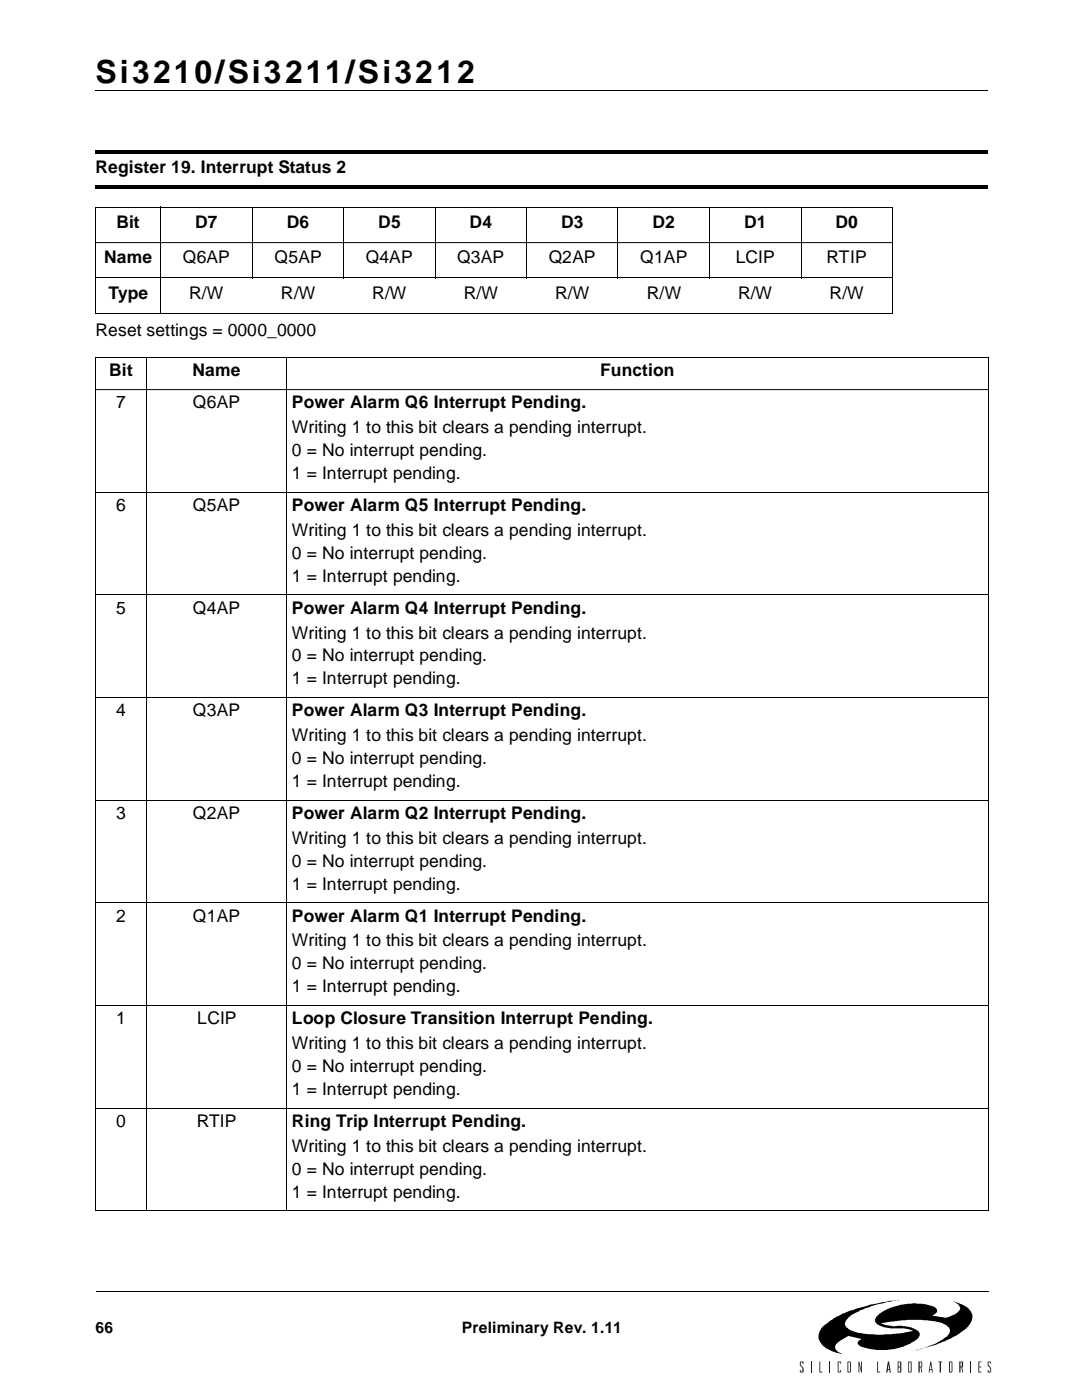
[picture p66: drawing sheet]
<svg xmlns="http://www.w3.org/2000/svg" width="216mm" height="279mm" viewBox="0 0 216 279" stroke-linecap="round" stroke-linejoin="round" font-family="sans-serif">
<defs><g id="words">
<text font-size="6.3" x="19" y="16.6">Si3210/Si3211/Si3212</text>
<g font-size="3.5">
<text x="19" y="34.5">Register 19. Interrupt Status 2</text>
<text x="23.2" y="45.4">Bit</text>
<text x="38.9" y="45.4">D7</text>
<text x="57.1" y="45.4">D6</text>
<text x="75.4" y="45.4">D5</text>
<text x="93.6" y="45.4">D4</text>
<text x="111.8" y="45.4">D3</text>
<text x="130" y="45.4">D2</text>
<text x="148.3" y="45.4">D1</text>
<text x="166.5" y="45.4">D0</text>
<text x="20.7" y="52.5">Name</text>
<text x="36.4" y="52.5">Q6AP</text>
<text x="54.7" y="52.5">Q5AP</text>
<text x="72.9" y="52.5">Q4AP</text>
<text x="91.1" y="52.5">Q3AP</text>
<text x="109.3" y="52.5">Q2AP</text>
<text x="127.5" y="52.5">Q1AP</text>
<text x="146.6" y="52.5">LCIP</text>
<text x="164.7" y="52.5">RTIP</text>
<text x="21.6" y="59.5">Type</text>
<text x="37.7" y="59.5">R/W</text>
<text x="56" y="59.5">R/W</text>
<text x="74.2" y="59.5">R/W</text>
<text x="92.4" y="59.5">R/W</text>
<text x="110.6" y="59.5">R/W</text>
<text x="128.9" y="59.5">R/W</text>
<text x="147.1" y="59.5">R/W</text>
<text x="165.3" y="59.5">R/W</text>
<text x="19" y="66.9">Reset settings = 0000_0000</text>
<text x="21.8" y="75">Bit</text>
<text x="38.3" y="75">Name</text>
<text x="119.5" y="75">Function</text>
<text x="23.1" y="81.4">7</text>
<text x="38.4" y="81.4">Q6AP</text>
<text x="58.2" y="81.4">Power Alarm Q6 Interrupt Pending.</text>
<text x="58.2" y="86.4">Writing 1 to this bit clears a pending interrupt.</text>
<text x="58.2" y="90.9">0 = No interrupt pending.</text>
<text x="58.2" y="95.5">1 = Interrupt pending.</text>
<text x="23.1" y="101.9">6</text>
<text x="38.4" y="101.9">Q5AP</text>
<text x="58.2" y="101.9">Power Alarm Q5 Interrupt Pending.</text>
<text x="58.2" y="106.8">Writing 1 to this bit clears a pending interrupt.</text>
<text x="58.2" y="111.4">0 = No interrupt pending.</text>
<text x="58.2" y="116">1 = Interrupt pending.</text>
<text x="23.1" y="122.4">5</text>
<text x="38.4" y="122.4">Q4AP</text>
<text x="58.2" y="122.4">Power Alarm Q4 Interrupt Pending.</text>
<text x="58.2" y="127.3">Writing 1 to this bit clears a pending interrupt.</text>
<text x="58.2" y="131.8">0 = No interrupt pending.</text>
<text x="58.2" y="136.4">1 = Interrupt pending.</text>
<text x="23.1" y="142.8">4</text>
<text x="38.4" y="142.8">Q3AP</text>
<text x="58.2" y="142.8">Power Alarm Q3 Interrupt Pending.</text>
<text x="58.2" y="147.8">Writing 1 to this bit clears a pending interrupt.</text>
<text x="58.2" y="152.3">0 = No interrupt pending.</text>
<text x="58.2" y="156.9">1 = Interrupt pending.</text>
<text x="23.1" y="163.3">3</text>
<text x="38.4" y="163.3">Q2AP</text>
<text x="58.2" y="163.3">Power Alarm Q2 Interrupt Pending.</text>
<text x="58.2" y="168.2">Writing 1 to this bit clears a pending interrupt.</text>
<text x="58.2" y="172.8">0 = No interrupt pending.</text>
<text x="58.2" y="177.4">1 = Interrupt pending.</text>
<text x="23.1" y="183.7">2</text>
<text x="38.4" y="183.7">Q1AP</text>
<text x="58.2" y="183.7">Power Alarm Q1 Interrupt Pending.</text>
<text x="58.2" y="188.7">Writing 1 to this bit clears a pending interrupt.</text>
<text x="58.2" y="193.2">0 = No interrupt pending.</text>
<text x="58.2" y="197.8">1 = Interrupt pending.</text>
<text x="23.1" y="204.1">1</text>
<text x="39.3" y="204.1">LCIP</text>
<text x="58.2" y="204.1">Loop Closure Transition Interrupt Pending.</text>
<text x="58.2" y="209.1">Writing 1 to this bit clears a pending interrupt.</text>
<text x="58.2" y="213.7">0 = No interrupt pending.</text>
<text x="58.2" y="218.3">1 = Interrupt pending.</text>
<text x="23.1" y="224.6">0</text>
<text x="39.2" y="224.6">RTIP</text>
<text x="58.2" y="224.6">Ring Trip Interrupt Pending.</text>
<text x="58.2" y="229.5">Writing 1 to this bit clears a pending interrupt.</text>
<text x="58.2" y="234.2">0 = No interrupt pending.</text>
<text x="58.2" y="238.8">1 = Interrupt pending.</text>
</g>
<g font-size="3.1">
<text x="19" y="265.7">66</text>
<text x="92" y="265.7">Preliminary Rev. 1.11</text>
</g>
</g></defs>
<path d="M19 18h177.8M19.1 257.5h177.8" fill="none" stroke="#000" stroke-width=".2"/>
<path d="M159.3 259.1h38.1v14.5h-38.1z" fill="#fff"/>
<path d="M164.2 264.2a20.6 20.6 0 0 1 6.2-3.3l3-.9 4-.7 1.8-.2-3.3 .7a15.7 15.7 0 0 0-7 2.9l-.4 .5a1.05 1.05 0 0 0 0 1.2l1 .8 1.9 .5a22.1 22.1 0 0 0 7.3 .1l1.2-.1 2-.4-.8-.4-.9-.1-3.4-.1a2.97 2.97 0 0 1-2.4-1.2l-.1-.6 .2-.3a8.3 8.3 0 0 1 4.8-2.5 12.2 12.2 0 0 1 6.4 .2l.6 .2 .4 .5-.1 .6-.9 .6 2.7 .4 1.8-.6 1.1-1v-.5l-.2-.3-.6-.5-.8-.4 1 .3 .9 .3 1.3 .8 .8 1.4-.1 .7a3.8 3.8 0 0 1-1.9 2.6l-1.2 .8a30.3 30.3 0 0 1-8.6 3.1l2.7-.8a10.6 10.6 0 0 0 4.5-2.6l.1-.4v-.6l-.4-.6-1.2-.6-1.5-.4-2.5-.2h-2.8l-5.3 .7 .8 .3 1.4 .2h2l.9 .1a3.8 3.8 0 0 1 2.6 1.3v.5l-.3 .5a11.5 11.5 0 0 1-6.2 2.4h-2l-3.3-.7-.5-.5v-.4l.7-.6-2.5-.6-1.1 .6a3 3 0 0 0-1.5 1.2l-.1 .7 .1 .3 .8 .6 .9 .3-2.3-.6-1.5-.7a3.2 3.2 0 0 1-1.2-1.6l-.1-1.1 .1-.6 .5-.7z" fill-rule="evenodd" fill="#000"/>
<g fill="#1b1b1b">
<path d="M159.3 271.5l.7-.1 .1 .4h-.2v-.3h-.4a1.12 1.12 0 0 0 .5 1.1v1h-.6l-.1-.5h.2v.3h.4v-.8a1.19 1.19 0 0 1-.6-1.1z" fill-rule="evenodd"/>
<path d="M196.8 271.4l.6 .1v.3h-.1v-.3h-.4l.1 .6a1.51 1.51 0 0 1 .4 1.4l-.6 .1v-.5h.1v.3h.4a1.19 1.19 0 0 0-.5-1.2z" fill-rule="evenodd"/>
</g>
<path d="M161.6 271.4v2.2" fill="none" stroke="#1b1b1b" stroke-width=".2"/>
<path d="M163.2 271.4h.2v2h.4v.2h-.6z" fill-rule="evenodd" fill="#1b1b1b"/>
<path d="M165.3 271.4v2.2" fill="none" stroke="#1b1b1b" stroke-width=".2"/>
<g fill="#1b1b1b">
<path d="M167 271.4l.6 .1v.3h-.2v-.3h-.4v1.9h.4v-.3h.2l-.1 .5-.6-.1z" fill-rule="evenodd"/>
<path d="M171 271.4h.2l.3 1.6v-1.6h.2v2.2h-.2l-.3-1.6v1.6h-.2z" fill-rule="evenodd"/>
<path d="M174.8 271.4h.1v2h.4v.2h-.5z" fill-rule="evenodd"/>
<path d="M186.9 271.4h.8v.1h-.2v2.1h-.3v-2.1h-.3z" fill-rule="evenodd"/>
</g>
<path d="M193.3 271.4v2.2" fill="none" stroke="#1b1b1b" stroke-width=".2"/>
<g fill="#1b1b1b">
<path d="M194.9 271.4h.6v.1h-.4v.9h.4v.2h-.4v.8h.4v.2h-.6z" fill-rule="evenodd"/>
<path d="M191.1 271.4v2.2h.2v-1h.2l.2 1h.2l-.2-1 .2-.2v-.9zM191.3 271.5v.9h.3v-.9z" fill-rule="evenodd"/>
<path d="M183 271.4v2.2h.2v-1h.2l.2 1h.1l-.1-1 .1-.1v-1zM183.2 271.5v.9h.4v-.9z" fill-rule="evenodd"/>
<path d="M189.1 271.4v2.1l.6 .1v-2.1zM189.2 271.5v1.9h.4v-1.9z" fill-rule="evenodd"/>
<path d="M181 271.4l-.1 2.1 .6 .1 .1-2.1zM181.1 271.5v1.9h.3v-1.9z" fill-rule="evenodd"/>
<path d="M168.9 271.4l-.1 2.1 .6 .1 .1-2.1zM169 271.5v1.9h.3v-1.9z" fill-rule="evenodd"/>
<path d="M176.9 271.4l-.4 2.2h.3l.1-.5h.3v.5h.3l-.4-2.2zM177 271.9l.1 1h-.2z" fill-rule="evenodd"/>
<path d="M185.3 271.4l-.3 2.2h.2l.1-.5h.3l.1 .5h.1l-.3-2.2zM185.4 271.9l.2 1h-.3z" fill-rule="evenodd"/>
<path d="M178.8 271.4v2.2h.7l.1-1-.2-.1 .2-.1v-.9l-.1-.1zM179 271.5v.9h.3v-.9zM179 272.6v.8h.3v-.8z" fill-rule="evenodd"/>
</g>
<path d="M19 28.6h177.8v3.5h-177.8z" fill="#fff"/>
<path d="M19 29.9h177.8v.7h-177.8z" fill="#000"/>
<path d="M19 35.7h177.8v3.5h-177.8z" fill="#fff"/>
<path d="M19 37h177.8v.7h-177.8z" fill="#000"/>
<g fill="none" stroke="#000" stroke-width=".2">
<path d="M19 41.3h158.9M19 48.4h158.9M19 55.4h158.9M19 41.4v21M32 41.2v21.4M50.3 41.2v14.3M68.5 41.2v14.3M86.7 41.2v14.3M104.9 41.2v14.3M123.1 41.2v14.3M141.4 41.2v14.3M159.6 41.2v14.3"/>
<path d="M177.8 41.4v21M19 62.5h158.9M19 71.3h177.9M19 77.7h177.9M19 71.4v169.8M29.2 71.2v170.2M57.1 71.2v170.2M196.8 71.4v169.8M19 98.1h177.9M19 118.5h177.9M19 139h177.9M19 159.5h177.9"/>
<path d="M19 179.9h177.9M19 200.4h177.9M19 220.9h177.9M19 241.3h177.9"/>
</g>
<use href="#words"/>
</svg>
